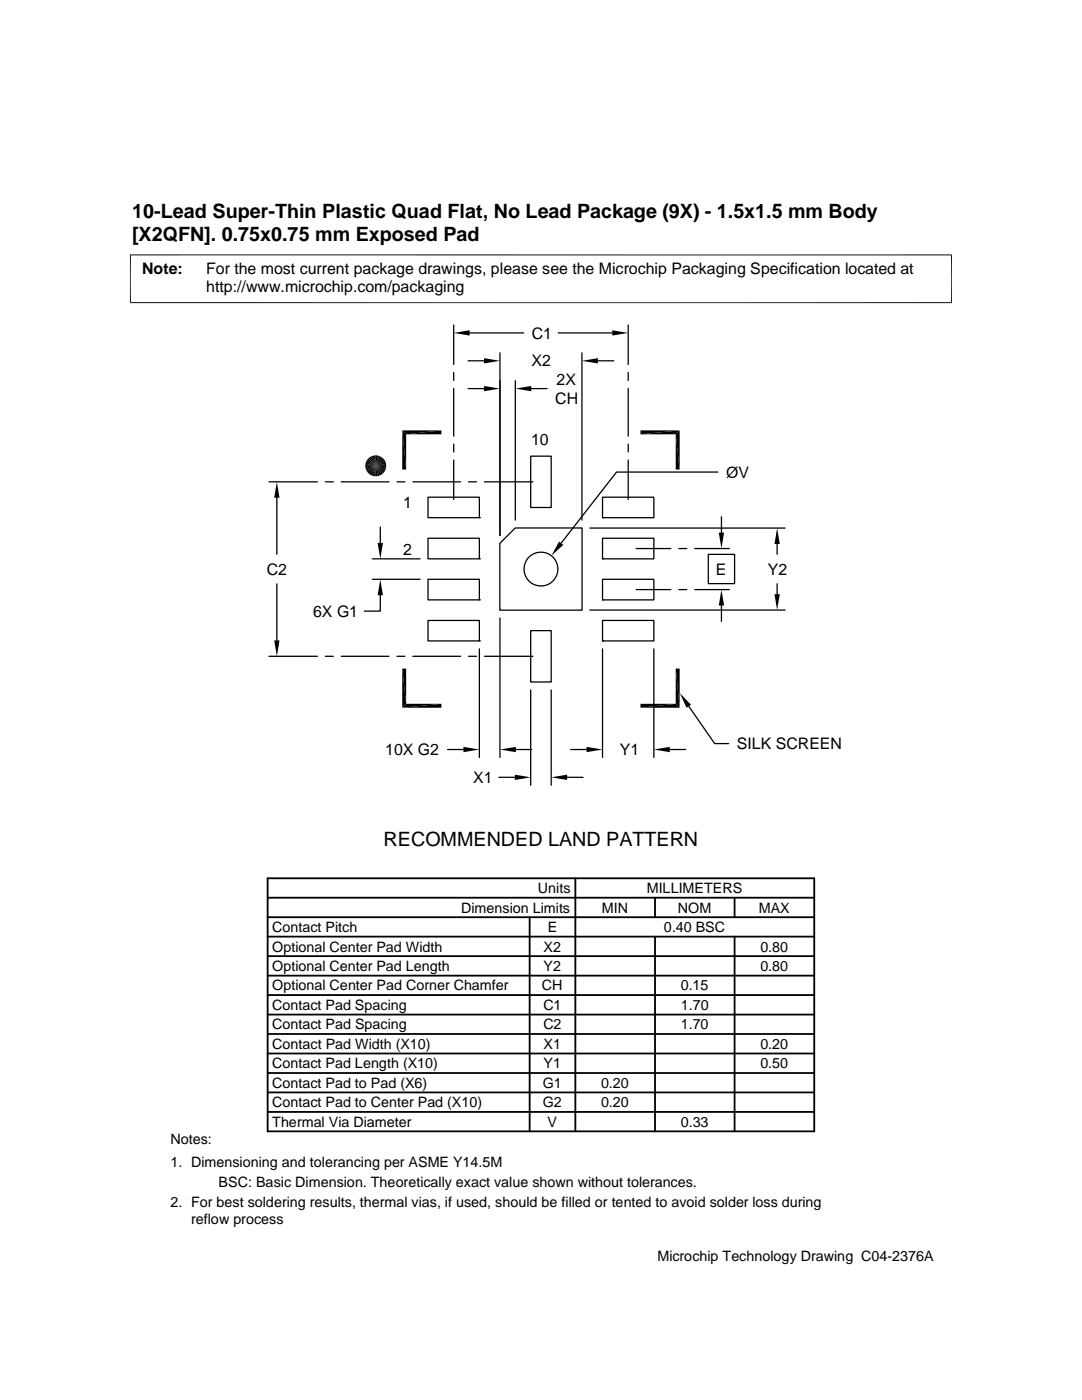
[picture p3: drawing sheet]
<svg xmlns="http://www.w3.org/2000/svg" width="216mm" height="279mm" viewBox="0 0 216 279" stroke-linecap="round" stroke-linejoin="round" font-family="sans-serif">
<defs><g id="words">
<g font-size="3.9">
<text x="26.4" y="43.5">10-Lead Super-Thin Plastic Quad Flat, No Lead Package (9X) - 1.5x1.5 mm Body</text>
<text x="26.4" y="48">[X2QFN]. 0.75x0.75 mm Exposed Pad</text>
<text x="76.5" y="168.8">RECOMMENDED LAND PATTERN</text>
</g>
<g font-size="3.2">
<text x="28.4" y="54.6">Note:</text>
<text x="41.1" y="54.6">For the most current package drawings, please see the Microchip Packaging Specification located at</text>
<text x="41.1" y="58.3">http://www.microchip.com/packaging</text>
<text x="106.1" y="67.6">C1</text>
<text x="106.1" y="73.1">X2</text>
<text x="111.1" y="76.8">2X</text>
<text x="110.8" y="80.6">CH</text>
<text x="106" y="88.8">10</text>
<text x="144.9" y="95.3">ØV</text>
<text x="80.4" y="101.4">1</text>
<text x="80.4" y="110.8">2</text>
<text x="53.2" y="114.7">C2</text>
<text x="142.9" y="114.7">E</text>
<text x="153.2" y="114.7">Y2</text>
<text x="62.5" y="123.1">6X G1</text>
<text x="147" y="149.6">SILK SCREEN</text>
<text x="76.9" y="150.7">10X G2</text>
<text x="123.7" y="150.7">Y1</text>
<text x="94.4" y="156.3">X1</text>
</g>
<g font-size="2.9">
<text x="107.3" y="178.2">Units</text>
<text x="129.1" y="178.2">MILLIMETERS</text>
<text x="92" y="182.1">Dimension Limits</text>
<text x="120.1" y="182.1">MIN</text>
<text x="135.3" y="182.1">NOM</text>
<text x="151.4" y="182.1">MAX</text>
<text x="54.3" y="189.9">Optional Center Pad Width</text>
<text x="54.3" y="186">Contact Pitch</text>
<text x="108.5" y="189.9">X2</text>
<text x="109.3" y="186">E</text>
<text x="132.5" y="186">0.40 BSC</text>
<text x="151.7" y="189.9">0.80</text>
<text x="54.3" y="197.7">Optional Center Pad Corner Chamfer</text>
<text x="54.3" y="193.8">Optional Center Pad Length</text>
<text x="108.1" y="197.7">CH</text>
<text x="108.5" y="193.8">Y2</text>
<text x="135.8" y="197.7">0.15</text>
<text x="151.7" y="193.8">0.80</text>
<text x="54.3" y="201.6">Contact Pad Spacing</text>
<text x="108.4" y="201.6">C1</text>
<text x="135.8" y="201.6">1.70</text>
<text x="54.3" y="209.3">Contact Pad Width (X10)</text>
<text x="54.3" y="205.4">Contact Pad Spacing</text>
<text x="108.4" y="205.4">C2</text>
<text x="108.5" y="209.3">X1</text>
<text x="135.8" y="205.4">1.70</text>
<text x="151.7" y="209.3">0.20</text>
<text x="54.3" y="213.2">Contact Pad Length (X10)</text>
<text x="108.5" y="213.2">Y1</text>
<text x="151.7" y="213.2">0.50</text>
<text x="54.3" y="221">Contact Pad to Center Pad (X10)</text>
<text x="54.3" y="217.1">Contact Pad to Pad (X6)</text>
<text x="108.3" y="221">G2</text>
<text x="108.3" y="217.1">G1</text>
<text x="119.9" y="221">0.20</text>
<text x="119.9" y="217.1">0.20</text>
<text x="54.3" y="224.9">Thermal Via Diameter</text>
<text x="109.3" y="224.9">V</text>
<text x="135.8" y="224.9">0.33</text>
<text x="34" y="228.3">Notes:</text>
<text x="34" y="232.9">1. Dimensioning and tolerancing per ASME Y14.5M</text>
<text x="43.6" y="236.9">BSC: Basic Dimension. Theoretically exact value shown without tolerances.</text>
<text x="34" y="241">2. For best soldering results, thermal vias, if used, should be filled or tented to avoid solder loss during</text>
<text x="38.1" y="244.3">reflow process</text>
<text x="131.2" y="251.7">Microchip Technology Drawing C04-2376A</text>
</g>
</g></defs>
<g fill="none" stroke="#000" stroke-width=".25">
<path d="M90.5 64.9v7.8M90.5 74.3v1.6M90.5 77.5v9.5M93.4 72h3.2M93.4 77.6h3.2M93.7 66.4h10.8M99.8 70.4v36.5M102.8 76v27.8M106 77.6h3.2M111.4 66.4h10.8M116.1 70.4v33.4M119.3 72h3.2"/>
<path d="M125.3 64.9v7.8M125.3 74.3v1.6M125.3 77.5v9.5M53.7 96.2h9.6M55.2 99.3v11.3M64.9 96.2h1.6M68.1 96.2h9.5M79.2 96.2h1.6M82.4 96.2h9.5M85.4 99.2h10.3v4.1h-10.3zM90.5 88.6v1.6M90.5 91.8v7.9"/>
<path d="M93.5 96.2h1.6M96.7 96.2h9.6M105.9 91h4.1v10.3h-4.1zM120.2 99.2h10.3v4.1h-10.3zM125.3 88.6v1.6M125.3 91.8v7.9M143.3 94.2h-20.3l-11 14.2M55.2 116.5v11.3M74.3 111.5h9.5M74.3 115.6h9.5M75.9 118.8v3.2h-3.2M75.9 105.2v3.2"/>
<path d="M85.4 115.6h10.3v4.1h-10.3zM85.4 107.4h10.3v4.1h-10.3zM95.7 119.7h.1M95.7 111.5h.1M95.7 103.3h.1M102.8 105.4h13.3v16.4h-16.4v-13.4zM117.7 105.4h39M120.2 115.6h10.3v4.1h-10.3zM120.2 119.7h.1M120.2 107.4h10.3v4.1h-10.3zM120.2 111.5h.1M120.2 103.3h.1"/>
<path d="M126.9 117.7h7M126.9 109.5h7M135.4 117.7h1.6M135.4 109.5h1.6M138.6 117.7h6.9M138.6 109.5h6.9M141.3 110.6h5.3v5.9h-5.3zM144 103.1v3.2M155.1 108.6v2M155.1 116.5v2.1M53.7 131h9.6M64.9 131h1.6"/>
<path d="M68.1 131h9.5M79.2 131h1.6M82.4 131h9.5M85.4 123.8h10.3v4.1h-10.3zM93.5 131h1.6M95.7 127.9h.1M95.7 129.5v21.7M96.7 131h9.6M99.8 123.3v27.9M105.9 125.9h4.1v10.2h-4.1zM105.9 137.7v19M110 137.7v19"/>
<path d="M117.7 121.8h39M120.2 123.8h10.3v4.1h-10.3zM120.2 127.9h.1M120.2 129.5v21.7M130.5 129.5v21.7M144 120.8v3.2M89.3 149.6h3.2M99.5 155.1h3.2M102.9 149.6h3.2M113.2 155.1h3.1M113.9 149.6h3.2M133.6 149.6h3.2"/>
<path d="M137.4 140.9l5.2 7.5h2.8"/>
<circle cx="107.9" cy="113.6" r="3.4"/>
</g>
<g fill="none" stroke="#000" stroke-width=".36">
<path d="M53.4 179.2h109.1M53.4 175.3h109.1v50.5h-109.1zM114.8 175.3v50.5M130.7 179.2v3.8M146.6 179.2v3.8M53.4 183h109.1M53.4 190.8h109.1M53.4 186.9h109.1M53.4 194.7h109.1M53.4 198.6h109.1M105.7 183v42.8M130.7 186.9v38.9"/>
<path d="M146.6 186.9v38.9M53.4 206.4h109.1M53.4 210.2h109.1M53.4 218h109.1M53.4 214.1h109.1M53.4 202.5h109.1M53.4 221.9h109.1"/>
</g>
<g fill="#000">
<path d="M90.5 66.4l3.2-.5v1.1zM96.6 71.5l3.2 .5-3.2 .5zM96.6 77l3.2 .6-3.2 .5zM102.8 77.6l3.2-.6v1.1zM116.1 72l3.2-.5v1zM122.2 65.9l3.1 .5-3.1 .6zM55.2 96.2l.6 3.1h-1.1zM72.9 93.4l2.1-.4-2 .8zM73 92.2l2 .8-2.1-.4zM73 93.8l2-.8-1.8 1.1zM73.2 91.8l1.8 1.2-2-.8zM73.2 94.1l1.8-1.1-1.5 1.4z"/>
<path d="M73.5 91.5l1.5 1.5-1.8-1.2zM75 93l-1.2 1.7-.3-.3zM73.5 91.5l.3-.3 1.2 1.8zM75 93l-.8 1.9-.4-.2zM73.8 91.2l.4-.2 .8 2zM75 93l-.4 2-.4-.1zM74.2 91l.4-.1 .4 2.1zM75 93l.8 1.9-.4 .1zM75.4 90.9l.4 .1-.8 2zM75 93l1.1 1.7-.3 .2zM75.8 91l.3 .2-1.1 1.8zM75 93l1.5 1.4-.4 .3z"/>
<path d="M76.1 91.2l.4 .3-1.5 1.5zM75 93l1.7 1.1-.2 .3zM75 93l1.5-1.5 .2 .3zM75 93l1.9 .8-.2 .3zM75 93l1.7-1.2 .2 .4zM75 93l2 .4-.1 .4zM75 93l1.9-.8 .1 .4zM80.3 85.9l.7 7.8h-.7zM80.3 85.9h7.8l-7.1 .8zM80.3 85.9l.7 .8v7zM81 86.7l7.1-.8v.8zM127.8 85.9h7.8l-7.8 .8z"/>
<path d="M127.8 86.7l7.8-.8-.8 .8zM134.8 86.7l.8 7h-.8zM134.8 86.7l.8-.8v7.8zM75.4 108.4h1l-.5 3.1zM75.9 115.6l.5 3.2h-1zM111.5 108.1l.9 .6-2.4 2.2zM143.4 106.3h1.1l-.5 3.2zM155.1 105.4l.5 3.2h-1.1zM154.5 118.6h1.1l-.5 3.2zM54.7 127.8h1.1l-.6 3.2zM134.8 133.4l.8 7.8-.8-.7zM134.8 133.4h.8v7.8z"/>
<path d="M144 117.7l.5 3.1h-1.1zM80.3 133.4l.7 7.1-.7 .7zM80.3 133.4h.7v7.1zM80.3 141.2l7.8-.7v.7zM81 140.5h7.1l-7.8 .7zM92.5 149.1l3.2 .5-3.2 .5zM102.7 154.6l3.2 .5-3.2 .6zM99.8 149.6l3.1-.5v1zM110 155.1l3.2-.5v1.1zM117.1 149.1l3.1 .5-3.1 .5zM130.5 149.6l3.1-.5v1zM127.8 140.5h7l-7 .7z"/>
<path d="M127.8 141.2l7-.7 .8 .7zM135.6 138.3l2.3 2.4-.9 .5z"/>
</g>
<path d="M72.9 92.8h4.2M74.8 90.9v4.2M77.1 93.2h-4.2" fill="none" stroke="#000" stroke-width=".4"/>
<path d="M75.2 90.9v4.2" fill="none" stroke="#000" stroke-width=".42"/>
<path d="M26 50.8v9.7M189.9 50.8v9.7M189.9 50.9h-164M25.9 60.4h164" fill="none" stroke="#000" stroke-width=".2"/>
<use href="#words"/>
</svg>
